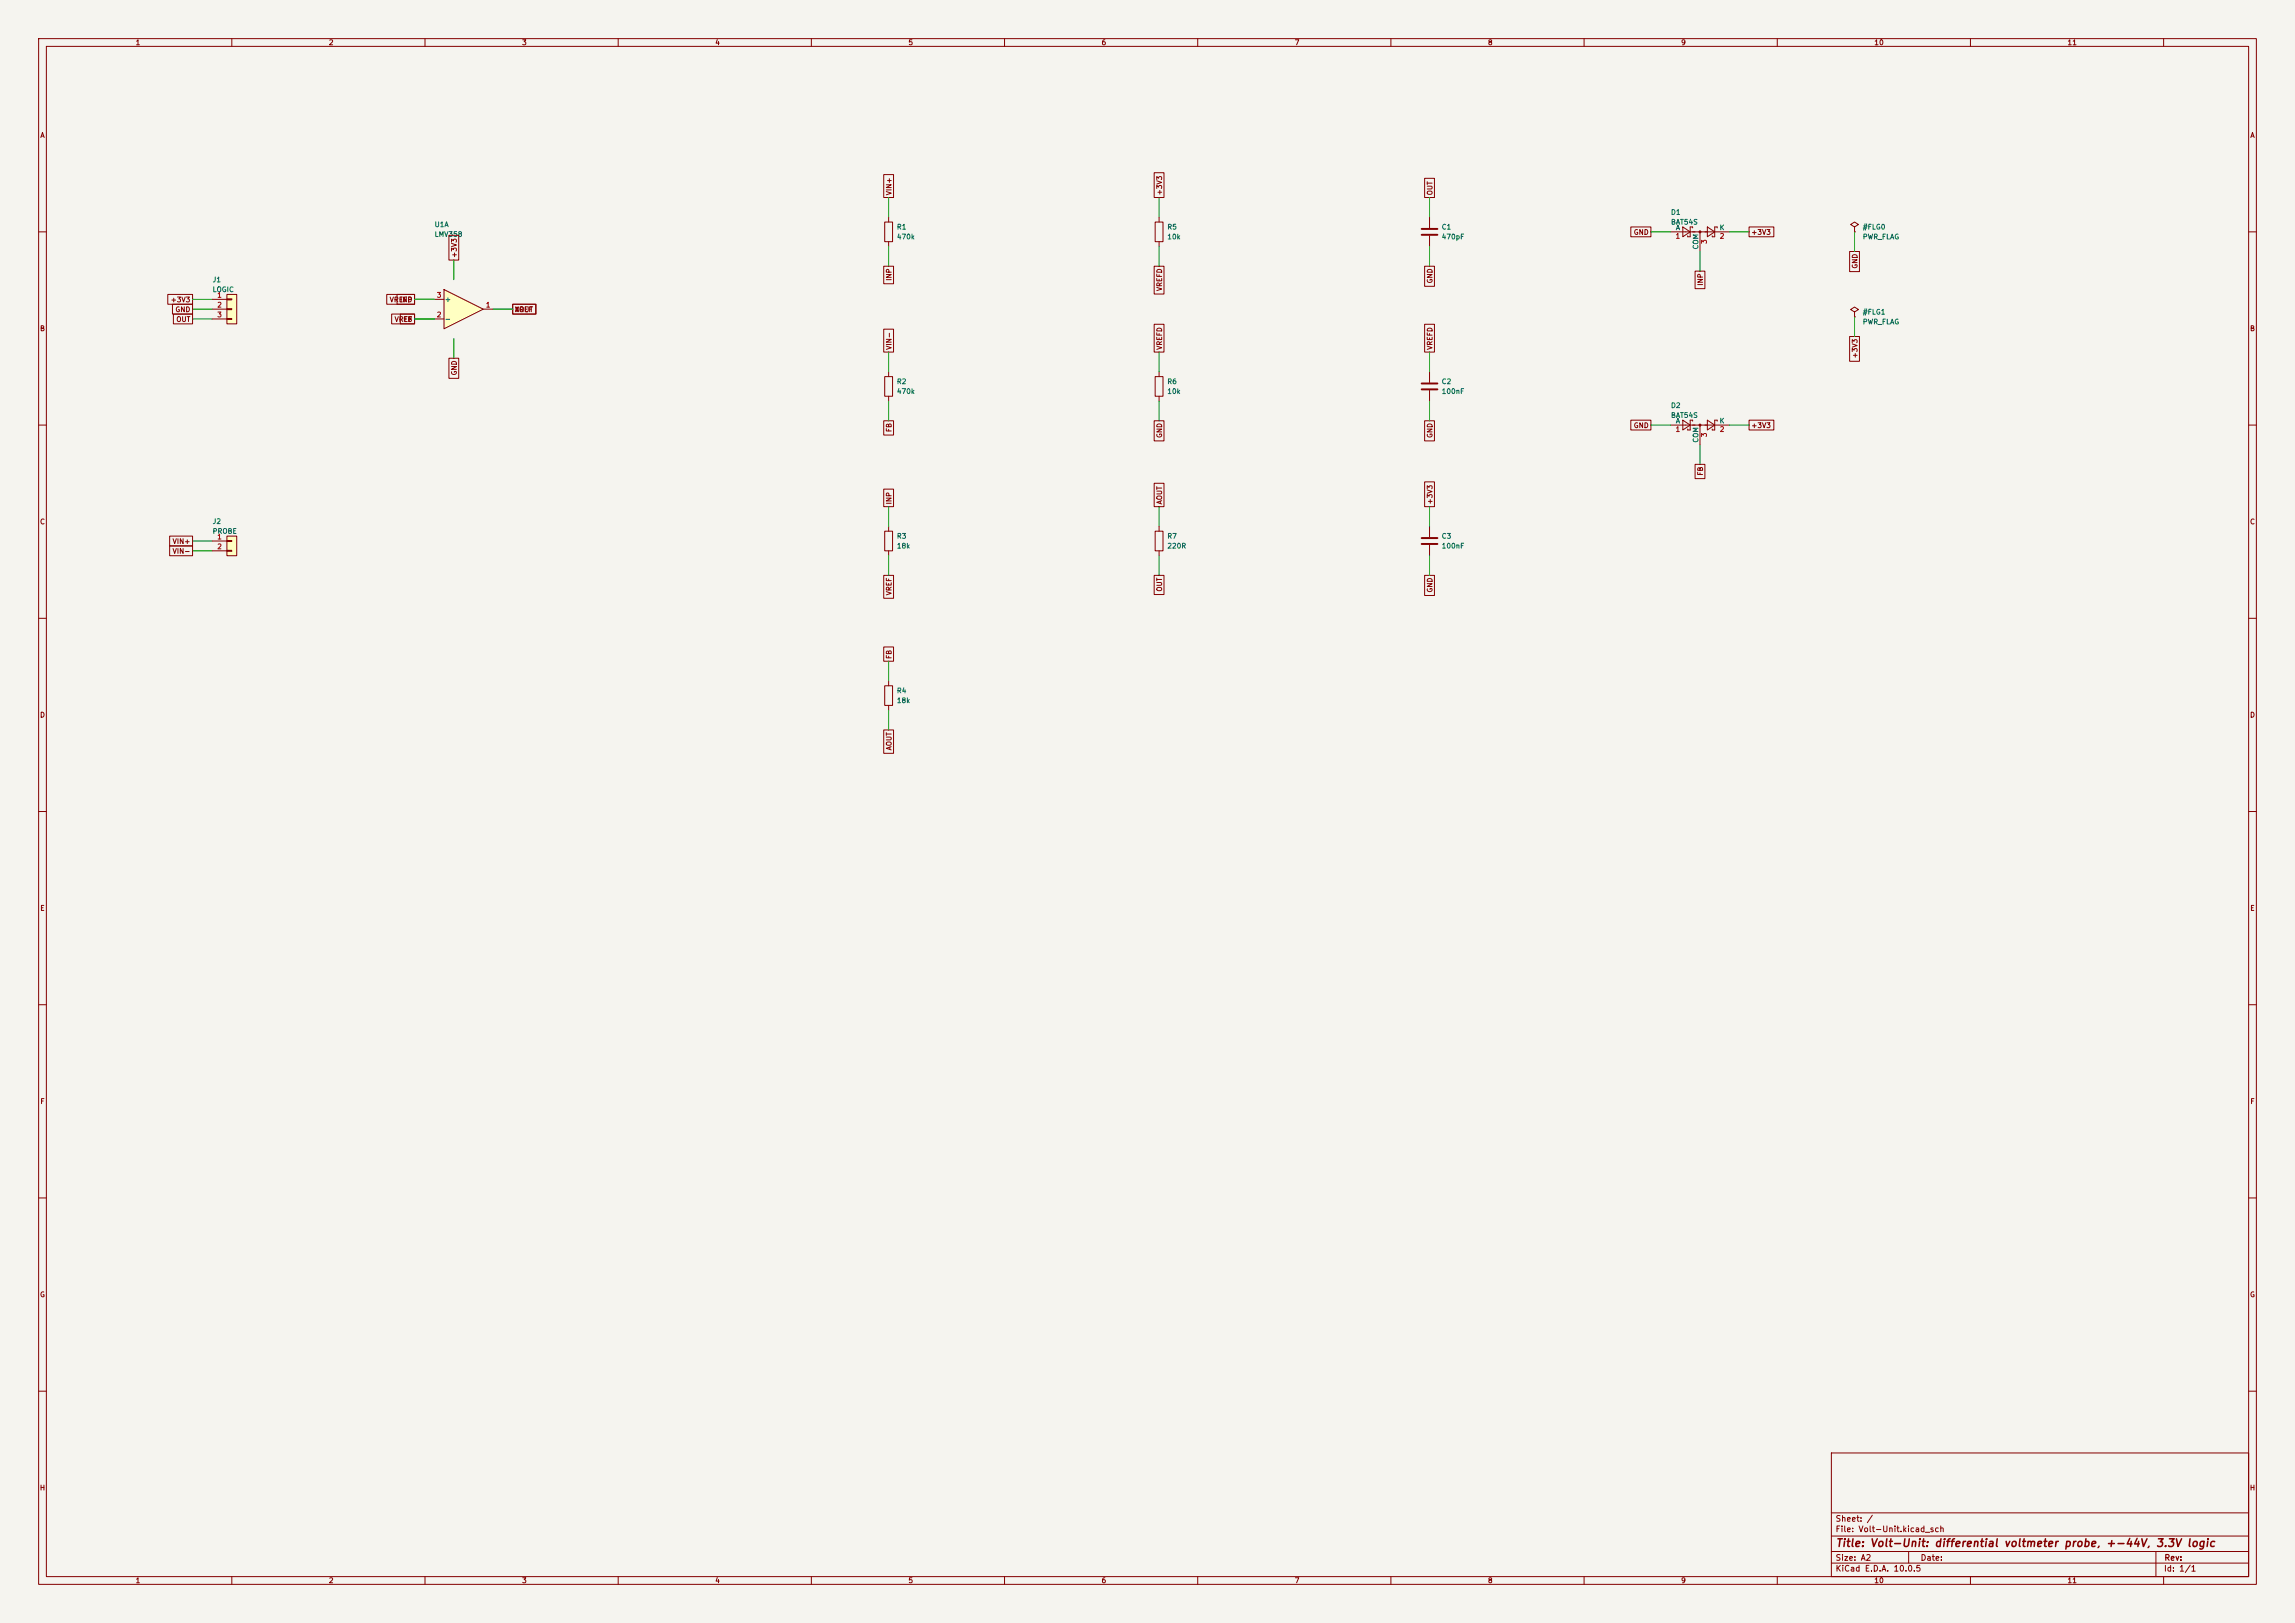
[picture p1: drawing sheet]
<svg xmlns="http://www.w3.org/2000/svg" width="594mm" height="420mm" viewBox="0 0 594 420" stroke-linecap="round" stroke-linejoin="round" font-family="sans-serif">
<defs><g id="words">
<text font-size="2" fill="#840000" x="475" y="400.8">Title: Volt-Unit: differential voltmeter probe, +-44V, 3.3V logic</text>
<g font-size="1.5" fill="#840000">
<text x="475" y="394.1">Sheet: /</text>
<text x="475" y="396.8">File: Volt-Unit.kicad_sch</text>
<text x="475" y="407">KiCad E.D.A. 10.0.5</text>
<text x="475" y="404.2">Size: A2</text>
<text x="497" y="404.2">Date:</text>
<text x="560" y="407">Id: 1/1</text>
<text x="560.1" y="404.2">Rev:</text>
</g>
<g font-size="1.3" fill="#840000">
<text x="35" y="12">1</text>
<text x="85" y="12">2</text>
<text x="135" y="12">3</text>
<text x="185" y="12">4</text>
<text x="235" y="12">5</text>
<text x="285" y="12">6</text>
<text x="335" y="12">7</text>
<text x="385" y="12">8</text>
<text x="435" y="12">9</text>
<text x="485" y="12">10</text>
<text x="535" y="12">11</text>
<text x="10.3" y="36">A</text>
<text x="582.3" y="36">A</text>
<text x="231.1" y="50.7" transform="rotate(-90 231.1 50.7)">VIN+</text>
<text x="301.1" y="50.7" transform="rotate(-90 301.1 50.7)">+3V3</text>
<text x="371.1" y="50.7" transform="rotate(-90 371.1 50.7)">OUT</text>
<text x="422.7" y="61.1">GND</text>
<text x="453.1" y="61.1">+3V3</text>
<text x="118.5" y="66.9" transform="rotate(-90 118.5 66.9)">+3V3</text>
<text x="481.1" y="69.7" transform="rotate(-90 481.1 69.7)">GND</text>
<text x="231.1" y="72.8" transform="rotate(-90 231.1 72.8)">INP</text>
<text x="301.1" y="75.5" transform="rotate(-90 301.1 75.5)">VREFD</text>
<text x="371.1" y="73.5" transform="rotate(-90 371.1 73.5)">GND</text>
<text x="441.1" y="74.1" transform="rotate(-90 441.1 74.1)">INP</text>
<text x="44.1" y="78.5">+3V3</text>
<text x="45.3" y="81.1">GND</text>
<text x="45.5" y="83.6">OUT</text>
<text x="100.7" y="78.5">VREFD</text>
<text x="102" y="83.6">VREF</text>
<text x="103.4" y="78.5">INP</text>
<text x="104.2" y="83.6">FB</text>
<text x="133.1" y="81.1">AOUT</text>
<text x="133.1" y="81.1">VREF</text>
<text x="10.2" y="86">B</text>
<text x="582.2" y="86">B</text>
<text x="231.1" y="90.7" transform="rotate(-90 231.1 90.7)">VIN-</text>
<text x="301.1" y="90.7" transform="rotate(-90 301.1 90.7)">VREFD</text>
<text x="371.1" y="90.7" transform="rotate(-90 371.1 90.7)">VREFD</text>
<text x="481.1" y="92.9" transform="rotate(-90 481.1 92.9)">+3V3</text>
<text x="118.5" y="97.3" transform="rotate(-90 118.5 97.3)">GND</text>
<text x="231.1" y="112" transform="rotate(-90 231.1 112)">FB</text>
<text x="301.1" y="113.5" transform="rotate(-90 301.1 113.5)">GND</text>
<text x="371.1" y="113.5" transform="rotate(-90 371.1 113.5)">GND</text>
<text x="422.7" y="111.1">GND</text>
<text x="453.1" y="111.1">+3V3</text>
<text x="441.1" y="123.2" transform="rotate(-90 441.1 123.2)">FB</text>
<text x="231.1" y="130.7" transform="rotate(-90 231.1 130.7)">INP</text>
<text x="301.1" y="130.7" transform="rotate(-90 301.1 130.7)">AOUT</text>
<text x="371.1" y="130.7" transform="rotate(-90 371.1 130.7)">+3V3</text>
<text x="10.2" y="136">C</text>
<text x="582.2" y="136">C</text>
<text x="44.5" y="141.1">VIN+</text>
<text x="44.5" y="143.6">VIN-</text>
<text x="231.1" y="154.2" transform="rotate(-90 231.1 154.2)">VREF</text>
<text x="301.1" y="153.2" transform="rotate(-90 301.1 153.2)">OUT</text>
<text x="371.1" y="153.5" transform="rotate(-90 371.1 153.5)">GND</text>
<text x="231.1" y="170.7" transform="rotate(-90 231.1 170.7)">FB</text>
<text x="10.2" y="186">D</text>
<text x="582.2" y="186">D</text>
<text x="231.1" y="194.3" transform="rotate(-90 231.1 194.3)">AOUT</text>
<text x="10.3" y="236">E</text>
<text x="582.3" y="236">E</text>
<text x="10.3" y="286">F</text>
<text x="582.3" y="286">F</text>
<text x="10.2" y="336">G</text>
<text x="582.2" y="336">G</text>
<text x="10.2" y="386">H</text>
<text x="582.2" y="386">H</text>
<text x="35" y="410">1</text>
<text x="85" y="410">2</text>
<text x="135" y="410">3</text>
<text x="185" y="410">4</text>
<text x="235" y="410">5</text>
<text x="285" y="410">6</text>
<text x="335" y="410">7</text>
<text x="385" y="410">8</text>
<text x="435" y="410">9</text>
<text x="485" y="410">10</text>
<text x="535" y="410">11</text>
</g>
<g font-size="1.3" fill="#006464">
<text x="112.4" y="59.1">U1A</text>
<text x="232" y="59.7">R1</text>
<text x="302" y="59.7">R5</text>
<text x="373" y="59.7">C1</text>
<text x="432.4" y="55.9">D1</text>
<text x="432.4" y="58.4">BAT54S</text>
<text x="433.6" y="59.9">A</text>
<text x="445" y="59.9">K</text>
<text x="482" y="59.7">#FLG0</text>
<text x="112.4" y="61.6">LMV358</text>
<text x="232" y="62.2">470k</text>
<text x="302" y="62.2">10k</text>
<text x="373" y="62.2">470pF</text>
<text x="439.9" y="64.7" transform="rotate(-90 439.9 64.7)">COM</text>
<text x="482" y="62.2">PWR_FLAG</text>
<text x="54.9" y="73.3">J1</text>
<text x="54.9" y="75.9">LOGIC</text>
<text x="115" y="83.5">-</text>
<text x="115" y="78.4">+</text>
<text x="482" y="81.7">#FLG1</text>
<text x="482" y="84.2">PWR_FLAG</text>
<text x="232" y="99.7">R2</text>
<text x="302" y="99.7">R6</text>
<text x="373" y="99.7">C2</text>
<text x="232" y="102.2">470k</text>
<text x="302" y="102.2">10k</text>
<text x="373" y="102.2">100nF</text>
<text x="432.4" y="105.9">D2</text>
<text x="432.4" y="108.4">BAT54S</text>
<text x="433.6" y="109.9">A</text>
<text x="445" y="109.9">K</text>
<text x="439.9" y="114.7" transform="rotate(-90 439.9 114.7)">COM</text>
<text x="54.9" y="135.9">J2</text>
<text x="54.9" y="138.4">PROBE</text>
<text x="232" y="139.7">R3</text>
<text x="232" y="142.2">18k</text>
<text x="302" y="139.7">R7</text>
<text x="302" y="142.2">220R</text>
<text x="373" y="139.7">C3</text>
<text x="373" y="142.2">100nF</text>
<text x="232" y="179.7">R4</text>
<text x="232" y="182.2">18k</text>
</g>
<g font-size="1.3" fill="#a90000">
<text x="433.6" y="62.1">1</text>
<text x="442.1" y="63.3" transform="rotate(-90 442.1 63.3)">3</text>
<text x="445" y="62.1">2</text>
<text x="56.1" y="77.3">1</text>
<text x="112.9" y="77.3">3</text>
<text x="56.1" y="79.9">2</text>
<text x="56.1" y="82.4">3</text>
<text x="112.9" y="82.4">2</text>
<text x="125.6" y="79.9">1</text>
<text x="433.6" y="112.1">1</text>
<text x="442.1" y="113.3" transform="rotate(-90 442.1 113.3)">3</text>
<text x="445" y="112.1">2</text>
<text x="56.1" y="139.9">1</text>
<text x="56.1" y="142.4">2</text>
</g>
</g></defs>
<path d="M0 0h594v420h-594z" fill="#f5f4ef" stroke="#f5f4ef" stroke-width=".26"/>
<g fill="none" stroke="#840000" stroke-width=".26">
<path d="M10 10h574v400h-574zM12 12h570v396h-570zM60 10v2M110 10v2M160 10v2M210 10v2M260 10v2M310 10v2M360 10v2M410 10v2M460 10v2M510 10v2"/>
<path d="M560 10v2M229 57.5h2v5h-2zM230 56.2v1.3M299 57.5h2v5h-2zM300 56.2v1.3M10 60h2M230 62.5v1.3M300 62.5v1.3M582 60h2M10 110h2M582 110h2M10 160h2"/>
<path d="M582 160h2M10 210h2M582 210h2M10 260h2M582 260h2M10 310h2M582 310h2M10 360h2M474 376h108v32h-108zM582 360h2M474 397.5h108M474 391.5h108"/>
<path d="M60 408v2M110 408v2M160 408v2M210 408v2M260 408v2M310 408v2M360 408v2M410 408v2M460 408v2M474 404.5h108M474 401.5h108M494 401.5v3"/>
<path d="M510 408v2M558 401.5v6.5M560 408v2"/>
</g>
<path d="M58.7 76.2h2.6v7.6h-2.6z" fill="#ffffc2"/>
<g fill="none" stroke="#840000" stroke-width=".26">
<path d="M54.9 77.5h3.8M58.7 76.2h2.6v7.6h-2.6zM58.7 77.3h1.3v.3h-1.3zM58.7 79.9h1.3v.2h-1.3zM54.9 80h3.8M54.9 82.5h3.8M58.7 82.4h1.3v.3h-1.3zM229 97.5h2v5h-2zM230 96.2v1.3M299 97.5h2v5h-2zM300 96.2v1.3M230 102.5v1.3"/>
<path d="M300 102.5v1.3M229 137.5h2v5h-2zM230 136.2v1.3M299 137.5h2v5h-2zM300 136.2v1.3M230 142.5v1.3M300 142.5v1.3M229 177.5h2v5h-2zM230 176.2v1.3M230 182.5v1.3"/>
</g>
<path d="M114.9 74.9l10.2 5.1-10.2 5.1z" fill="#ffffc2"/>
<path d="M112.4 77.5h2.5M114.9 74.9l10.2 5.1-10.2 5.1zM112.4 82.5h2.5M125.1 80h2.5" fill="none" stroke="#840000" stroke-width=".26"/>
<path d="M58.7 138.7h2.6v5.1h-2.6z" fill="#ffffc2"/>
<g fill="none" stroke="#840000" stroke-width=".26">
<path d="M228.7 45.2h2.6v5.9h-2.6zM298.7 44.7h2.6v6.4h-2.6zM368.7 46.1h2.6v5h-2.6zM370 56.2v2.8M422.1 58.7h5.2v2.6h-5.2zM435.6 58.7l1.9 1.3-1.9 1.3zM438.1 59v-.3h-.6v2.6h-.7v-.3M441.9 58.7l1.9 1.3-1.9 1.3zM444.4 59v-.3h-.6v2.6h-.6v-.3M452.7 58.7h6.4v2.6h-6.4zM480 58.7l1-.6-1-.6-1 .6 1 .6v1.3M43.4 76.2h6.4v2.5h-6.4z"/>
<path d="M44.6 78.7h5.2v2.6h-5.2zM100.1 76.2h7.2v2.5h-7.2zM102.8 76.2h4.5v2.5h-4.5zM116.2 60.9h2.5v6.4h-2.5zM132.7 78.7h6.1v2.6h-6.1zM132.7 78.7h5.9v2.6h-5.9zM228.7 68.9h2.6v4.5h-2.6zM298.7 68.9h2.6v7.2h-2.6zM368.7 68.9h2.6v5.2h-2.6zM370 61v2.8M432.4 60h15.2M438.7 70.2h2.6v4.5h-2.6z"/>
<path d="M440 60v5.1M478.7 65.1h2.6v5.2h-2.6zM480 60h.1M44.9 81.3h4.9v2.5h-4.9zM101.4 81.3h5.9v2.5h-5.9zM103.6 81.3h3.7v2.5h-3.7zM116.2 92.7h2.5v5.2h-2.5zM228.7 85.2h2.6v5.9h-2.6zM298.7 83.9h2.6v7.2h-2.6zM368.7 83.9h2.6v7.2h-2.6zM370 96.2v2.8M478.7 87.1h2.6v6.4h-2.6z"/>
<path d="M480 80.7l1-.6-1-.6-1 .6 1 .6v1.3M480 82h.1M228.7 108.9h2.6v3.7h-2.6zM298.7 108.9h2.6v5.2h-2.6zM368.7 108.9h2.6v5.2h-2.6zM370 101v2.8M422.1 108.7h5.2v2.6h-5.2zM432.4 110h15.2M435.6 108.7l1.9 1.3-1.9 1.3zM438.1 109v-.3h-.6v2.6h-.7v-.3M440 110v5.1M441.9 108.7l1.9 1.3-1.9 1.3z"/>
<path d="M444.4 109v-.3h-.6v2.6h-.6v-.3M452.7 108.7h6.4v2.6h-6.4zM43.9 138.7h5.9v2.6h-5.9zM58.7 138.7h2.6v5.1h-2.6zM58.7 139.9h1.3v.2h-1.3zM228.7 126.6h2.6v4.5h-2.6zM298.7 125.1h2.6v6h-2.6zM368.7 124.7h2.6v6.4h-2.6zM370 136.2v2.8M438.7 120.2h2.6v3.7h-2.6zM43.9 141.3h5.9v2.5h-5.9zM54.9 140h3.8"/>
<path d="M54.9 142.5h3.8M58.7 142.4h1.3v.3h-1.3zM228.7 148.9h2.6v5.9h-2.6zM298.7 148.9h2.6v5h-2.6zM368.7 148.9h2.6v5.2h-2.6zM370 141v2.8M228.7 167.4h2.6v3.7h-2.6zM228.7 188.9h2.6v6h-2.6z"/>
</g>
<path d="M368 59.2h4M368 60.8h4M368 99.2h4M368 100.8h4M368 139.2h4M368 140.8h4" fill="none" stroke="#840000" stroke-width=".51"/>
<g fill="#840000" stroke="#840000" stroke-width=".26">
<circle cx="440" cy="110" r=".25"/>
<circle cx="440" cy="60" r=".25"/>
</g>
<g fill="none" stroke="#009600" stroke-width=".26">
<path d="M230 51.1v5.1M300 51.1v5.1M370 51.1v5.1M49.8 77.5h5.1M107.3 77.5h5.1M117.5 67.3v5.1M230 63.8v5.1M300 63.8v5.1M370 63.8v5.1M427.3 60h5.1M440 65.1v5.1M447.6 60h5.1"/>
<path d="M480 60v5.1M49.8 82.5h5.1M49.8 80h5.1M107.3 82.5h5.1M117.5 87.6v5.1M127.6 80h5.1M230 91.1v5.1M300 91.1v5.1M370 91.1v5.1M480 82v5.1M230 103.8v5.1M300 103.8v5.1"/>
<path d="M370 103.8v5.1M427.3 110h5.1M440 115.1v5.1M447.6 110h5.1M230 131.1v5.1M300 131.1v5.1M370 131.1v5.1M49.8 140h5.1M49.8 142.5h5.1M230 143.8v5.1M300 143.8v5.1M370 143.8v5.1"/>
<path d="M230 171.1v5.1M230 183.8v5.1"/>
</g>
<use href="#words"/>
</svg>
